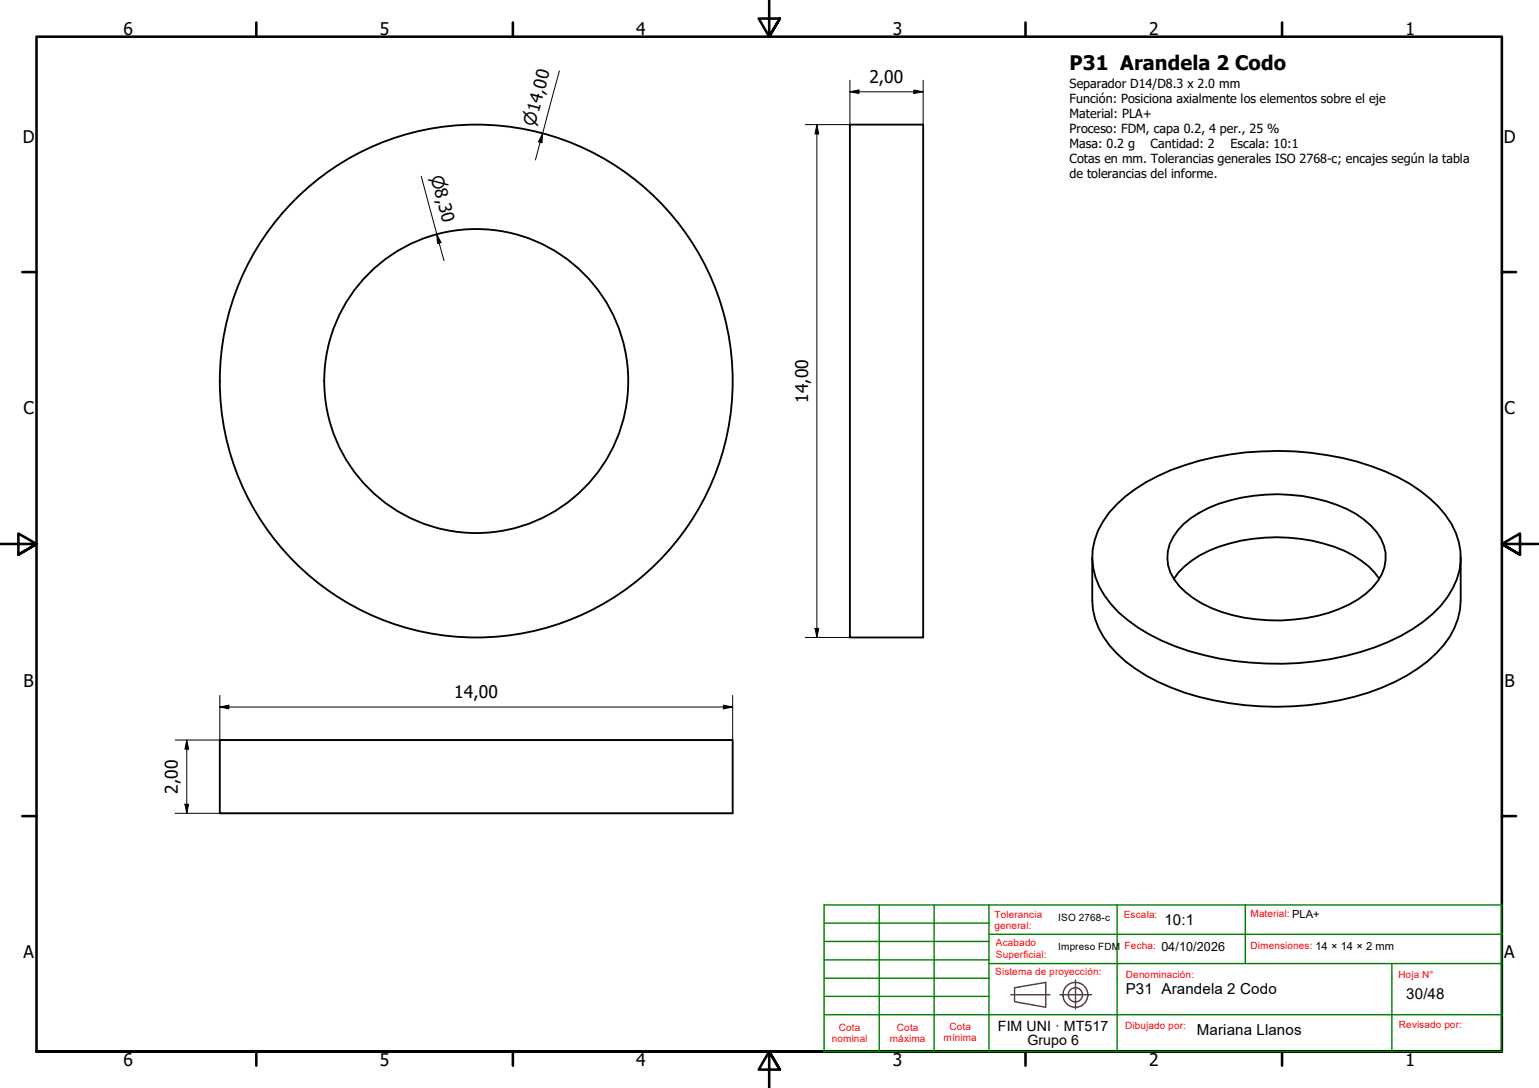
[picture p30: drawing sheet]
<svg xmlns="http://www.w3.org/2000/svg" width="420mm" height="297mm" viewBox="0 0 420 297" stroke-linecap="round" stroke-linejoin="round" font-family="sans-serif">
<defs><g id="words">
<text font-size="5.5" x="292" y="19.2">P31 Arandela 2 Codo</text>
<g font-size="4.8">
<text x="33.7" y="9.6">6</text>
<text x="103.7" y="9.6">5</text>
<text x="173.7" y="9.6">4</text>
<text x="243.7" y="9.6">3</text>
<text x="313.7" y="9.6">2</text>
<text x="383.7" y="9.6">1</text>
<text x="237.4" y="22.7">2,00</text>
<text x="6.2" y="38.9">D</text>
<text x="410.5" y="38.9">D</text>
<text x="6.4" y="113.1">C</text>
<text x="220.6" y="110" transform="rotate(-90 220.6 110)">14,00</text>
<text x="410.7" y="113.1">C</text>
<text x="6.4" y="187.4">B</text>
<text x="124" y="190.6">14,00</text>
<text x="410.7" y="187.4">B</text>
<text x="48.6" y="216.7" transform="rotate(-90 48.6 216.7)">2,00</text>
<text x="6.4" y="261.7">A</text>
<text x="410.7" y="261.7">A</text>
<text x="33.7" y="290.9">6</text>
<text x="103.7" y="290.9">5</text>
<text x="173.7" y="290.9">4</text>
<text x="243.7" y="290.9">3</text>
<text x="313.7" y="290.9">2</text>
<text x="383.7" y="290.9">1</text>
</g>
<g font-size="4.6">
<text x="146" y="34.8" transform="rotate(-75 146 34.8)">⌀14,00</text>
<text x="117.5" y="48.2" transform="rotate(75 117.5 48.2)">⌀8,30</text>
</g>
<g font-size="4.1">
<text x="317.9" y="252.7">10:1</text>
<text x="307.3" y="271.5">P31 Arandela 2 Codo</text>
<text x="383.9" y="272.8">30/48</text>
<text x="326.7" y="282.6">Mariana Llanos</text>
</g>
<g font-size="3.9">
<text x="272.4" y="281.4">FIM UNI · MT517</text>
<text x="280.5" y="285.3">Grupo 6</text>
</g>
<g font-size="3.4">
<text x="292" y="23.9">Separador D14/D8.3 x 2.0 mm</text>
<text x="292" y="28.1">Función: Posiciona axialmente los elementos sobre el eje</text>
<text x="292" y="32.1">Material: PLA+</text>
<text x="292" y="36.2">Proceso: FDM, capa 0.2, 4 per., 25 %</text>
<text x="292" y="40.4">Masa: 0.2 g</text>
<text x="314.1" y="40.4">Cantidad: 2</text>
<text x="336" y="40.4">Escala: 10:1</text>
<text x="292" y="44.5">Cotas en mm. Tolerancias generales ISO 2768-c; encajes según la tabla</text>
<text x="292" y="48.6">de tolerancias del informe.</text>
<text x="317.1" y="259.7">04/10/2026</text>
</g>
<g font-size="2.7" fill="#f00">
<text x="271.5" y="250.5">Tolerancia</text>
<text x="306.8" y="250.7">Escala:</text>
<text x="341.4" y="250.4">Material: PLA+</text>
<text x="271.5" y="253.7">general:</text>
<text x="271.9" y="258.4">Acabado</text>
<text x="271.9" y="261.5">Superficial:</text>
<text x="307" y="259.1">Fecha:</text>
<text x="341.4" y="259">Dimensiones: 14 × 14 × 2 mm</text>
<text x="271.7" y="266.3">Sistema de proyección:</text>
<text x="307.3" y="267.1">Denominación:</text>
<text x="381.8" y="267.1">Hoja N°</text>
<text x="229" y="281.5">Cota</text>
<text x="244.9" y="281.5">Cota</text>
<text x="259.2" y="281.1">Cota</text>
<text x="307.1" y="281">Dibujado por:</text>
<text x="381.9" y="280.7">Revisado por:</text>
<text x="227.1" y="284.6">nominal</text>
<text x="243" y="284.6">máxima</text>
<text x="257.6" y="284.3">mínima</text>
</g>
<g font-size="2.7">
<text x="288.9" y="251.4">ISO 2768-c</text>
<text x="288.9" y="259.3">Impreso FDM</text>
</g>
</g></defs>
<!-- layer: Visible (ISO) -->
<g fill="none" stroke="#000" stroke-width=".51">
<path d="M232 34h20v140h-20zM304.9 137.7a46.2 46.2 0 0 1 18.6-10.7 81.8 81.8 0 0 1 54.6 1.7 37.8 37.8 0 0 1 18.1 14.3 17.9 17.9 0 0 1-1.1 20.1 38.2 38.2 0 0 1-16.1 12.1 80.8 80.8 0 0 1-61.9-.3 37.3 37.3 0 0 1-15.6-12.4 18.2 18.2 0 0 1 1.3-22.5zM298.2 152.2v11.7a20.6 20.6 0 0 0 6.7 14.5 52.4 52.4 0 0 0 26.4 12.8 82.7 82.7 0 0 0 46.1-3.5 40 40 0 0 0 18.4-13.9 19 19 0 0 0 3-9.9v-11.7M320.5 158a23.6 23.6 0 0 1 12.2-8.7 47.7 47.7 0 0 1 36.7 2.3 19.6 19.6 0 0 1 7.2 6.4M323.2 143.1a36.5 36.5 0 0 1 22.3-8 45 45 0 0 1 24.7 5.2 17.6 17.6 0 0 1 7.6 8.7 11.2 11.2 0 0 1-3.2 11.5 31.4 31.4 0 0 1-18.1 8.3 47.2 47.2 0 0 1-28.5-4.1 17 17 0 0 1-9.1-10.3 11.9 11.9 0 0 1 4.3-11.3zM60 202h140v20h-140z"/>
<circle cx="130" cy="104" r="41.5"/>
<circle cx="130" cy="104" r="70"/>
</g>
<!-- layer: Borde (ISO) -->
<g fill="none" stroke="#000" stroke-width=".7">
<path d="M70 6.1v3.9M140 6.1v3.9M210 0v10l-2.9-4.9h5.8l-2.9 4.9 2.9-4.9M280 6.1v3.9M350 6.1v3.9M6.1 74.3h3.9M410 74.3h3.9M0 148.5h10l-5-2.8v5.7l5-2.9-5 2.9M420 148.5h-10l5-2.8v5.7l-5-2.9 5 2.9M6.1 222.8h3.9M410 222.8h3.9M10 287.1v-277.1h400v277.1h-400h400"/>
<path d="M70 287.1v3.8M140 287.1v3.8M212.9 292l-2.9-4.9 2.9 4.9h-5.8l2.9-4.9v9.9M280 287.1v3.8M350 287.1v3.8"/>
</g>
<g fill="none" stroke="#800040" stroke-width=".38">
<path d="M276 271.6h10.6M277 269.7l8.5-1.5v6.8l-8.5-1.5zM289.4 271.6h8.6M293.6 267.6v7.8"/>
<circle cx="293.6" cy="271.6" r="3.4"/>
<circle cx="293.6" cy="271.6" r="1.94"/>
</g>
<g fill="none" stroke="#008000" stroke-width=".38">
<path d="M225 257h45M225 252h45M240 247.1v40h30M255 247.1v40M270 247.1h35v40M270 255.1h140M305 247.1h35M225 277h185M225 272h45M225 267.1h45M225 262.1h45M270 263.1h140"/>
<path d="M340 263.1v-16h70v40h-140M380 263.1v24M225 287.1v-40h45v40"/>
</g>
<path d="M225 287.1h15" fill="none" stroke="#008000" stroke-width=".51"/>
<!-- layer: Cota (ISO) -->
<g fill="none" stroke="#000" stroke-width=".27">
<path d="M152.7 19.4l-6.5 24.3M148.1 36.4l-.1 2.6-1-.3zM223 34l.5 2.6h-1zM223 34v140M232 25.1l2.5-.5v.9zM232 25.1h20M232 21.9v12.1h-12.2M249.5 24.6l2.5 .5-2.5 .4zM252 21.9v12.1M115 48.1l6.2 23.1M119.3 63.9l1.1 2.3-1 .3zM219.8 174h12.2"/>
<path d="M222.5 171.6h1l-.5 2.4zM60 193l2.5-.5v1zM60 193h140M60 189.9v12.1M197.5 192.5l2.5 .5-2.5 .5zM200 189.9v12.1h-152.2M50.5 219.6h1l-.5 2.4zM51 202l.5 2.5h-1zM51 202v20M47.8 222h152.2"/>
</g>
<path d="M148.1 36.4l-.1 2.6-1-.3zM223 34l.5 2.6h-1zM232 25.1l2.5-.5v.9zM249.5 24.6l2.5 .5-2.5 .4zM119.3 63.9l1.1 2.3-1 .3zM222.5 171.6h1l-.5 2.4zM60 193l2.5-.5v1zM197.5 192.5l2.5 .5-2.5 .5zM50.5 219.6h1l-.5 2.4zM51 202l.5 2.5h-1z" fill="#000"/>
<use href="#words"/>
</svg>
